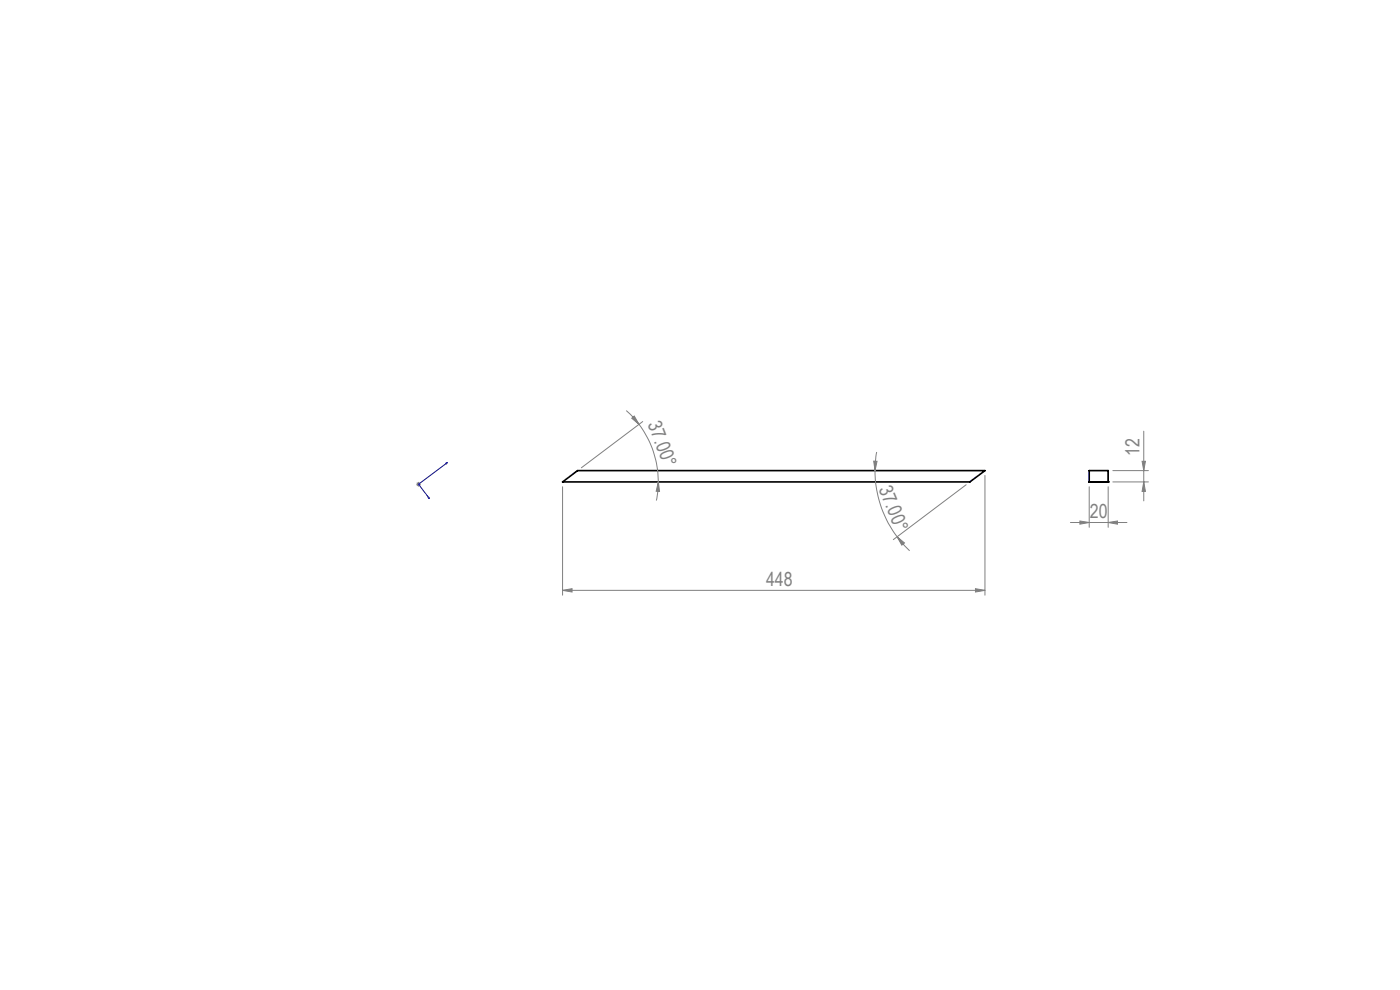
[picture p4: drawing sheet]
<svg xmlns="http://www.w3.org/2000/svg" width="297mm" height="210mm" viewBox="0 0 297 210" stroke-linecap="round" stroke-linejoin="round" font-family="sans-serif">
<defs><g id="words">
<g font-size="4.1" fill="#808080">
<text x="137.4" y="89.9" transform="rotate(69 137.4 89.9)">37.00°</text>
<text x="241.7" y="96.8" transform="rotate(-90 241.7 96.8)">12</text>
<text x="186.3" y="103.7" transform="rotate(67 186.3 103.7)">37.00°</text>
<text x="231.2" y="109.9">20</text>
<text x="162.5" y="124.3">448</text>
</g>
</g></defs>
<path d="M119.3 102.2l3.2-2.4h86.5l-3.3 2.4zM231.1 102.2h.1M231.1 102.2v-2.4h4v2.4M231.1 102.2h4M235.1 102.2h.1" fill="none" stroke="#000" stroke-width=".35"/>
<path d="M94.6 98.2l.3-.1-.2 .3zM94.9 98.1l-6.1 4.6 2.3 3.1M90.8 105.5l.1-.1 .2 .4z" fill="none" stroke="#00f" stroke-width=".21"/>
<g fill="none" stroke="#808080" stroke-width=".21">
<path d="M132.9 87.1l2.7 2.9M134 88.7l.5-.4 1.1 1.7zM135.6 90a20.5 20.5 0 0 1 4.1 12.2M136.3 89.4l-13 9.8M185.3 97.8l.8 .1-.5 1.9zM185.6 99.8a23.2 23.2 0 0 0 4.7 14.1M186 95.9l-.4 3.9M236.1 99.8h7.5M242.3 97.9h.7l-.4 1.9zM242.6 91.5v14.7M88.3 102.7h1M88.4 102.4l.7 .7"/>
<path d="M88.8 102.2v1M89.1 102.4l-.7 .7M119.3 103.2v23.1M139.7 102.2l.2 2h-.7zM139.7 102.2l-.1 2-.4 2M190.3 113.9l1.6 1.3-.6 .4zM190.3 113.9l2.7 2.9M205 102.8l-15.5 11.7M209 100.9v25.4M227.1 110.8h12M229.1 110.5l2 .3-2 .4zM231.1 103.2v8.7"/>
<path d="M235.1 110.8l2-.3v.7zM235.1 103.2v8.7M236.1 102.2h7.5M242.6 102.2l.4 2h-.7zM119.3 125.2l2.1-.3v.7zM119.3 125.2h89.7M206.9 124.9l2.1 .3-2.1 .4z"/>
</g>
<path d="M90.8 105.5l.1-.1 .2 .4zM94.6 98.2l.3-.1-.2 .3z" fill="#00f"/>
<g fill="#808080">
<path d="M139.7 102.2l.2 2h-.7zM134 88.7l.5-.4 1.1 1.7z"/>
<path d="M235.1 110.8l2-.3v.7zM229.1 110.5l2 .3-2 .4z"/>
<path d="M119.3 125.2l2.1-.3v.7zM206.9 124.9l2.1 .3-2.1 .4z"/>
<path d="M242.6 102.2l.4 2h-.7zM242.3 97.9h.7l-.4 1.9z"/>
<path d="M185.3 97.8l.8 .1-.5 1.9zM190.3 113.9l1.6 1.3-.6 .4z"/>
</g>
<use href="#words"/>
</svg>
